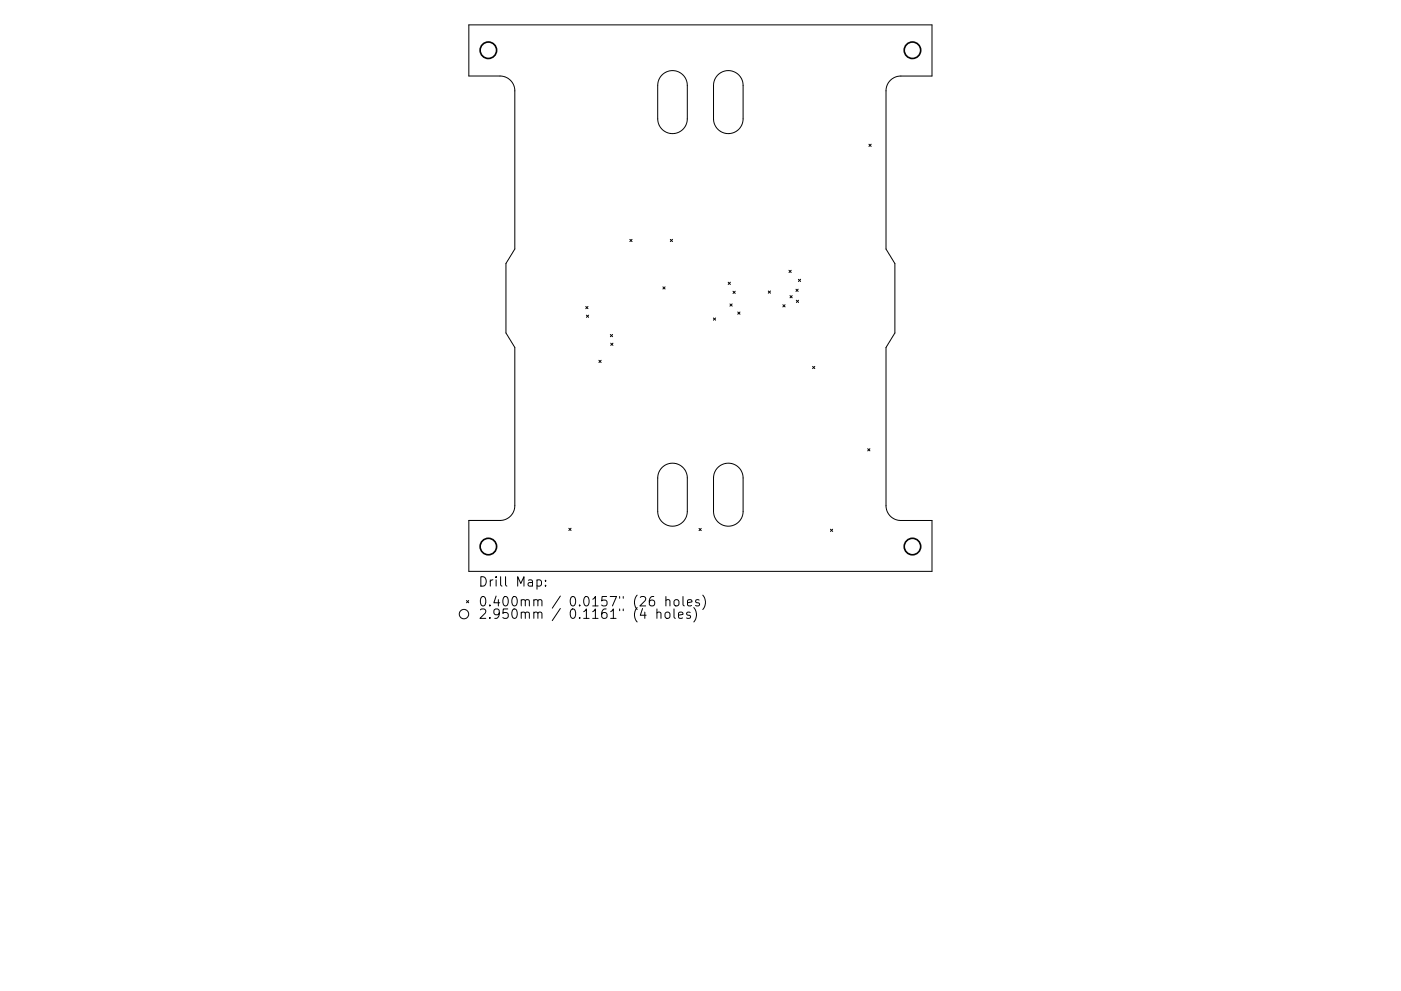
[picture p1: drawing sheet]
<svg xmlns="http://www.w3.org/2000/svg" width="297mm" height="210mm" viewBox="0 0 297 210" stroke-linecap="round" stroke-linejoin="round" font-family="sans-serif">
<defs><g id="words">
<g font-size="2.8">
<text x="101.4" y="124.5">Drill Map:</text>
<text x="101.4" y="128.7">0.400mm / 0.0157&quot; (26 holes)</text>
<text x="101.4" y="131.3">2.950mm / 0.1161&quot; (4 holes)</text>
</g>
</g></defs>
<g fill="none" stroke="#000" stroke-width=".21">
<path d="M99.4 5.3h98.2v10.8h-6.6a3.1 3.1 0 0 0-3.1 3.2v33.5l1.8 3.1v14.7l-1.8 3.1v33.6a3.1 3.1 0 0 0 3.1 3.1h6.6v10.8h-98.2v-10.8h6.6a3.1 3.1 0 0 0 3.2-3.1v-33.6l-1.9-3.1v-14.7l1.9-3.1v-33.5a3.1 3.1 0 0 0-3.2-3.2h-6.6zM140.4 15.9a3.1 3.1 0 0 1 3.4-.7 3.1 3.1 0 0 1 1.9 2.9v7.1a3.1 3.1 0 0 1-3.1 3.1 3.1 3.1 0 0 1-3.1-3.1v-7.1a3.1 3.1 0 0 1 .9-2.2zM152.2 15.9a3.1 3.1 0 0 1 3.4-.7 3.1 3.1 0 0 1 2 2.9v7.1a3.1 3.1 0 0 1-3.2 3.1 3.1 3.1 0 0 1-3.1-3.1v-7.1a3.1 3.1 0 0 1 .9-2.2zM184.2 30.6l.5 .5M184.7 30.6l-.5 .5M133.5 50.8l.5 .5M134 50.8l-.5 .5M142.1 50.8l.5 .5M142.6 50.8l-.5 .5M154.4 59.9l.5 .5M154.9 59.9l-.5 .5M167.3 57.3l.5 .5"/>
<path d="M167.8 57.3l-.5 .5M169.3 59.3l.4 .4M169.7 59.3l-.4 .4M124.2 65l.5 .5M124.3 66.9l.5 .4M124.7 65l-.5 .5M124.8 66.9l-.5 .4M127 76.4l.5 .5M127.5 76.4l-.5 .5M129.4 71l.5 .4M129.5 72.8l.5 .5M129.9 71l-.5 .4"/>
<path d="M130 72.8l-.5 .5M140.5 60.9l.5 .4M141 60.9l-.5 .4M151.3 67.5l.4 .4M151.7 67.5l-.4 .4M154.8 64.5l.4 .5M155.2 64.5l-.4 .5M155.4 61.8l.5 .5M155.9 61.8l-.5 .5M156.4 66.2l.5 .5M156.9 66.2l-.5 .5M162.9 61.7l.5 .5"/>
<path d="M163.4 61.7l-.5 .5M166 64.6l.4 .5M166.4 64.6l-.4 .5M167.5 62.7l.5 .5M168 62.7l-.5 .5M168.8 61.4l.4 .4M168.8 63.7l.5 .5M169.2 61.4l-.4 .4M169.3 63.7l-.5 .5M172.3 77.7l.5 .5M172.8 77.7l-.5 .5M140.4 99.2a3.1 3.1 0 0 1 3.4-.7 3.1 3.1 0 0 1 1.9 2.9v7.1a3.1 3.1 0 0 1-3.1 3.1 3.1 3.1 0 0 1-3.1-3.1v-7.1a3.1 3.1 0 0 1 .9-2.2z"/>
<path d="M152.2 99.2a3.1 3.1 0 0 1 3.4-.7 3.1 3.1 0 0 1 2 2.9v7.1a3.1 3.1 0 0 1-3.2 3.1 3.1 3.1 0 0 1-3.1-3.1v-7.1a3.1 3.1 0 0 1 .9-2.2zM184 95.2l.4 .5M184.4 95.2l-.4 .5M120.6 112.1l.5 .5M121.1 112.1l-.5 .5M148.2 112.1l.5 .5M148.7 112.1l-.5 .5M176.1 112.3l.4 .5M176.5 112.3l-.4 .5M98.9 127.4l.5 .5M99.4 127.4l-.5 .5M113.9 123.1l.5-.1 .4 .4v.6l-.2 .3h-.7"/>
<path d="M115.7 124.2v.2M115.7 123.1v.2M138.6 126.6a.79 .79 0 0 0-.9 .8v.8l.2 .3 .5 .1 .3-.2 .1-.7-.2-.3-.6-.1-.3 .4M139.3 130.1a.5 .5 0 0 1 .8 0v1.1M139.3 129.2v2M141.1 130.1l.3-.2 .5 .2 .1 .7-.1 .3-.5 .1-.3-.2zM141.2 127.4l.3-.2 .4 .1 .1 1.3M141.2 126.6v2M142.9 129.2v1.7l.3 .3M143 127.4l.3-.2a.54 .54 0 0 1 .6 .4v.8a.54 .54 0 0 1-.6 .2 .54 .54 0 0 1-.4-.4zM143.9 130.5l.9-.2-.1-.3-.6-.1-.2 .2v1h.8M144.8 126.6v1.7l.3 .3"/>
<path d="M145.8 127.9l.9-.2-.1-.4-.6-.1-.2 .3 .1 1h.7M146.3 130l-.4-.1-.3 .2 .1 .3 .6 .2v.5h-.7M147.1 128.9a2.29 2.29 0 0 1 0 3.1M148.2 127.3l-.4-.1-.3 .3 .1 .3 .6 .2v.5h-.7M149 126.3a2.29 2.29 0 0 1 0 3"/>
<circle cx="98.4" cy="130.3" r="1"/>
</g>
<g fill="none" stroke="#000" stroke-width=".35">
<circle cx="103.5" cy="10.7" r="1.75"/>
<circle cx="193.5" cy="10.7" r="1.75"/>
<circle cx="103.5" cy="116" r="1.75"/>
<circle cx="193.5" cy="116" r="1.75"/>
</g>
<use href="#words"/>
</svg>
